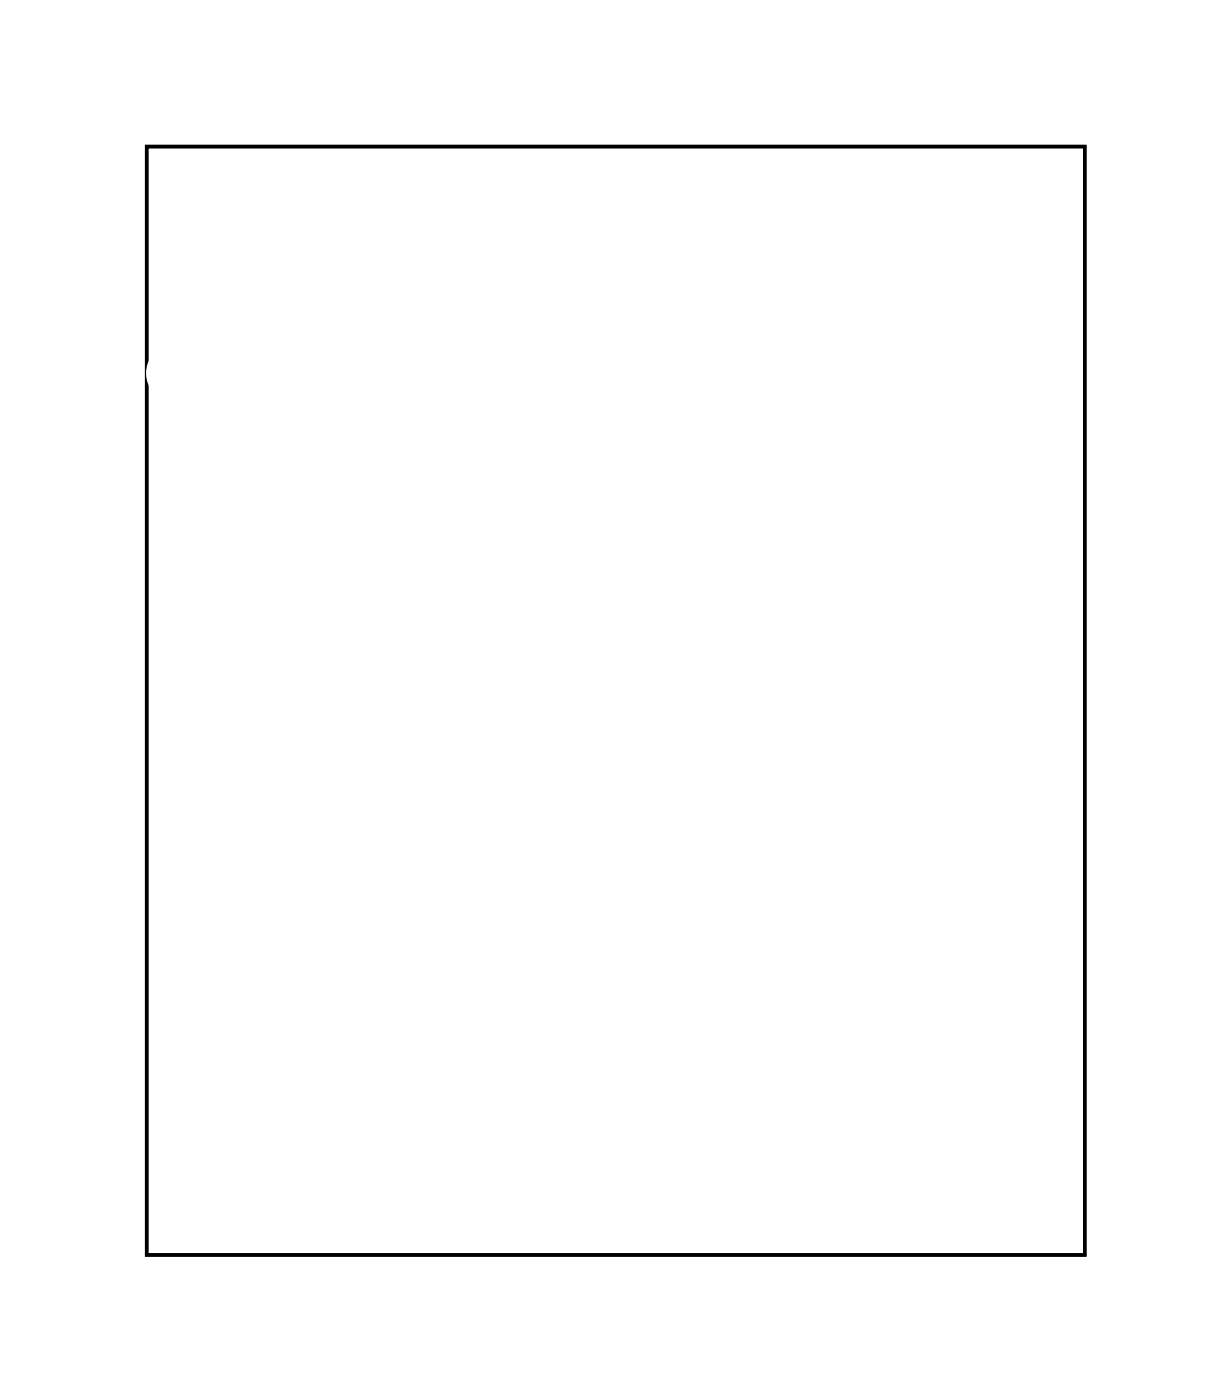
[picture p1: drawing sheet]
<svg xmlns="http://www.w3.org/2000/svg" width="72mm" height="82mm" viewBox="0 0 72 82" stroke-linecap="round" stroke-linejoin="round" font-family="sans-serif">
<path d="M8.6 8.6h54.8v64.8h-54.8z" fill="none" stroke="#000" stroke-width=".2"/>
<path d="M8.6 8.6h54.8v64.8h-54.8z" fill="none" stroke="#000" stroke-width=".06"/>
<circle cx="26.3" cy="22.1" r="1.6" fill="#fff"/>
<circle cx="26.3" cy="22.1" r="1.6" fill="none" stroke="#fff" stroke-width=".25"/>
<circle cx="10.3" cy="21.8" r="1.6" fill="#fff"/>
<circle cx="10.3" cy="21.8" r="1.6" fill="none" stroke="#fff" stroke-width=".25"/>
<circle cx="11" cy="71.1" r="1.6" fill="#fff"/>
<circle cx="11" cy="71.1" r="1.6" fill="none" stroke="#fff" stroke-width=".25"/>
<circle cx="60.8" cy="71.1" r="1.6" fill="#fff"/>
<circle cx="60.8" cy="71.1" r="1.6" fill="none" stroke="#fff" stroke-width=".25"/>
<circle cx="60.8" cy="11.4" r="1.6" fill="#fff"/>
<circle cx="60.8" cy="11.4" r="1.6" fill="none" stroke="#fff" stroke-width=".25"/>
<path d="M32.4 26.2h1.4v1.4h-1.4z" fill="#fff"/>
<path d="M32.4 26.2h1.4v1.4h-1.4z" fill="none" stroke="#fff" stroke-width=".76" stroke-linecap="butt"/>
<circle cx="33.1" cy="21.8" r=".7" fill="#fff"/>
<circle cx="33.1" cy="21.8" r=".7" fill="none" stroke="#fff" stroke-width=".76" stroke-linecap="butt"/>
<circle cx="33.1" cy="24.4" r=".7" fill="#fff"/>
<circle cx="33.1" cy="24.4" r=".7" fill="none" stroke="#fff" stroke-width=".76" stroke-linecap="butt"/>
<circle cx="33.1" cy="26.9" r=".7" fill="#fff"/>
<circle cx="33.1" cy="26.9" r=".7" fill="none" stroke="#fff" stroke-width=".76" stroke-linecap="butt"/>
<circle cx="38.7" cy="23.3" r=".74" fill="#fff"/>
<circle cx="38.7" cy="23.3" r=".74" fill="none" stroke="#fff" stroke-width=".76" stroke-linecap="butt"/>
<circle cx="38.7" cy="20.8" r=".74" fill="#fff"/>
<circle cx="38.7" cy="20.8" r=".74" fill="none" stroke="#fff" stroke-width=".76" stroke-linecap="butt"/>
<circle cx="57.2" cy="23.8" r=".7" fill="#fff"/>
<circle cx="57.2" cy="23.8" r=".7" fill="none" stroke="#fff" stroke-width=".76" stroke-linecap="butt"/>
<circle cx="47.1" cy="23.8" r=".7" fill="#fff"/>
<circle cx="47.1" cy="23.8" r=".7" fill="none" stroke="#fff" stroke-width=".76" stroke-linecap="butt"/>
<circle cx="49.9" cy="30" r=".7" fill="#fff"/>
<circle cx="49.9" cy="30" r=".7" fill="none" stroke="#fff" stroke-width=".76" stroke-linecap="butt"/>
<circle cx="57.5" cy="30" r=".7" fill="#fff"/>
<circle cx="57.5" cy="30" r=".7" fill="none" stroke="#fff" stroke-width=".76" stroke-linecap="butt"/>
<circle cx="59" cy="26.9" r=".7" fill="#fff"/>
<circle cx="59" cy="26.9" r=".7" fill="none" stroke="#fff" stroke-width=".76" stroke-linecap="butt"/>
<circle cx="48.9" cy="26.9" r=".7" fill="#fff"/>
<circle cx="48.9" cy="26.9" r=".7" fill="none" stroke="#fff" stroke-width=".76" stroke-linecap="butt"/>
<path d="M46.1 15h1.5v1.4h-1.5z" fill="#fff"/>
<path d="M46.1 15h1.5v1.4h-1.5z" fill="none" stroke="#fff" stroke-width=".69" stroke-linecap="butt"/>
<circle cx="46.8" cy="15.7" r=".72" fill="#fff"/>
<circle cx="46.8" cy="15.7" r=".72" fill="none" stroke="#fff" stroke-width=".69" stroke-linecap="butt"/>
<circle cx="49.4" cy="15.7" r=".72" fill="#fff"/>
<circle cx="49.4" cy="15.7" r=".72" fill="none" stroke="#fff" stroke-width=".69" stroke-linecap="butt"/>
<circle cx="51.9" cy="15.7" r=".72" fill="#fff"/>
<circle cx="51.9" cy="15.7" r=".72" fill="none" stroke="#fff" stroke-width=".69" stroke-linecap="butt"/>
<circle cx="54.5" cy="15.7" r=".72" fill="#fff"/>
<circle cx="54.5" cy="15.7" r=".72" fill="none" stroke="#fff" stroke-width=".69" stroke-linecap="butt"/>
<circle cx="57" cy="15.7" r=".72" fill="#fff"/>
<circle cx="57" cy="15.7" r=".72" fill="none" stroke="#fff" stroke-width=".69" stroke-linecap="butt"/>
<path d="M40.8 64h1.4v1.5h-1.4z" fill="#fff"/>
<path d="M40.8 64h1.4v1.5h-1.4z" fill="none" stroke="#fff" stroke-width=".69" stroke-linecap="butt"/>
<circle cx="44" cy="64.8" r=".72" fill="#fff"/>
<circle cx="44" cy="64.8" r=".72" fill="none" stroke="#fff" stroke-width=".69" stroke-linecap="butt"/>
<circle cx="44" cy="62.2" r=".72" fill="#fff"/>
<circle cx="44" cy="62.2" r=".72" fill="none" stroke="#fff" stroke-width=".69" stroke-linecap="butt"/>
<circle cx="44" cy="59.7" r=".72" fill="#fff"/>
<circle cx="44" cy="59.7" r=".72" fill="none" stroke="#fff" stroke-width=".69" stroke-linecap="butt"/>
<circle cx="44" cy="57.1" r=".72" fill="#fff"/>
<circle cx="44" cy="57.1" r=".72" fill="none" stroke="#fff" stroke-width=".69" stroke-linecap="butt"/>
<circle cx="44" cy="54.6" r=".72" fill="#fff"/>
<circle cx="44" cy="54.6" r=".72" fill="none" stroke="#fff" stroke-width=".69" stroke-linecap="butt"/>
<circle cx="44" cy="52.1" r=".72" fill="#fff"/>
<circle cx="44" cy="52.1" r=".72" fill="none" stroke="#fff" stroke-width=".69" stroke-linecap="butt"/>
<circle cx="44" cy="49.5" r=".72" fill="#fff"/>
<circle cx="44" cy="49.5" r=".72" fill="none" stroke="#fff" stroke-width=".69" stroke-linecap="butt"/>
<circle cx="44" cy="47" r=".72" fill="#fff"/>
<circle cx="44" cy="47" r=".72" fill="none" stroke="#fff" stroke-width=".69" stroke-linecap="butt"/>
<circle cx="44" cy="44.4" r=".72" fill="#fff"/>
<circle cx="44" cy="44.4" r=".72" fill="none" stroke="#fff" stroke-width=".69" stroke-linecap="butt"/>
<circle cx="44" cy="41.9" r=".72" fill="#fff"/>
<circle cx="44" cy="41.9" r=".72" fill="none" stroke="#fff" stroke-width=".69" stroke-linecap="butt"/>
<circle cx="44" cy="39.4" r=".72" fill="#fff"/>
<circle cx="44" cy="39.4" r=".72" fill="none" stroke="#fff" stroke-width=".69" stroke-linecap="butt"/>
<circle cx="44" cy="36.8" r=".72" fill="#fff"/>
<circle cx="44" cy="36.8" r=".72" fill="none" stroke="#fff" stroke-width=".69" stroke-linecap="butt"/>
<circle cx="44" cy="34.3" r=".72" fill="#fff"/>
<circle cx="44" cy="34.3" r=".72" fill="none" stroke="#fff" stroke-width=".69" stroke-linecap="butt"/>
<circle cx="41.5" cy="64.8" r=".72" fill="#fff"/>
<circle cx="41.5" cy="64.8" r=".72" fill="none" stroke="#fff" stroke-width=".69" stroke-linecap="butt"/>
<circle cx="41.5" cy="62.2" r=".72" fill="#fff"/>
<circle cx="41.5" cy="62.2" r=".72" fill="none" stroke="#fff" stroke-width=".69" stroke-linecap="butt"/>
<circle cx="41.5" cy="59.7" r=".72" fill="#fff"/>
<circle cx="41.5" cy="59.7" r=".72" fill="none" stroke="#fff" stroke-width=".69" stroke-linecap="butt"/>
<circle cx="41.5" cy="57.1" r=".72" fill="#fff"/>
<circle cx="41.5" cy="57.1" r=".72" fill="none" stroke="#fff" stroke-width=".69" stroke-linecap="butt"/>
<circle cx="41.5" cy="54.6" r=".72" fill="#fff"/>
<circle cx="41.5" cy="54.6" r=".72" fill="none" stroke="#fff" stroke-width=".69" stroke-linecap="butt"/>
<circle cx="41.5" cy="52.1" r=".72" fill="#fff"/>
<circle cx="41.5" cy="52.1" r=".72" fill="none" stroke="#fff" stroke-width=".69" stroke-linecap="butt"/>
<circle cx="41.5" cy="49.5" r=".72" fill="#fff"/>
<circle cx="41.5" cy="49.5" r=".72" fill="none" stroke="#fff" stroke-width=".69" stroke-linecap="butt"/>
<circle cx="41.5" cy="47" r=".72" fill="#fff"/>
<circle cx="41.5" cy="47" r=".72" fill="none" stroke="#fff" stroke-width=".69" stroke-linecap="butt"/>
<circle cx="41.5" cy="44.4" r=".72" fill="#fff"/>
<circle cx="41.5" cy="44.4" r=".72" fill="none" stroke="#fff" stroke-width=".69" stroke-linecap="butt"/>
<circle cx="41.5" cy="41.9" r=".72" fill="#fff"/>
<circle cx="41.5" cy="41.9" r=".72" fill="none" stroke="#fff" stroke-width=".69" stroke-linecap="butt"/>
<circle cx="41.5" cy="39.4" r=".72" fill="#fff"/>
<circle cx="41.5" cy="39.4" r=".72" fill="none" stroke="#fff" stroke-width=".69" stroke-linecap="butt"/>
<circle cx="41.5" cy="36.8" r=".72" fill="#fff"/>
<circle cx="41.5" cy="36.8" r=".72" fill="none" stroke="#fff" stroke-width=".69" stroke-linecap="butt"/>
<circle cx="41.5" cy="34.3" r=".72" fill="#fff"/>
<circle cx="41.5" cy="34.3" r=".72" fill="none" stroke="#fff" stroke-width=".69" stroke-linecap="butt"/>
<circle cx="16.1" cy="22.3" r=".57" fill="#fff"/>
<circle cx="16.1" cy="22.3" r=".57" fill="none" stroke="#fff" stroke-width=".51"/>
<circle cx="17.4" cy="24.9" r=".57" fill="#fff"/>
<circle cx="17.4" cy="24.9" r=".57" fill="none" stroke="#fff" stroke-width=".51"/>
<circle cx="18.6" cy="22.3" r=".57" fill="#fff"/>
<circle cx="18.6" cy="22.3" r=".57" fill="none" stroke="#fff" stroke-width=".51"/>
<circle cx="19.9" cy="24.9" r=".57" fill="#fff"/>
<circle cx="19.9" cy="24.9" r=".57" fill="none" stroke="#fff" stroke-width=".51"/>
<circle cx="14.2" cy="16" r="1.6" fill="#fff"/>
<circle cx="14.2" cy="16" r="1.6" fill="none" stroke="#fff" stroke-width=".25"/>
<circle cx="21.8" cy="16" r="1.6" fill="#fff"/>
<circle cx="21.8" cy="16" r="1.6" fill="none" stroke="#fff" stroke-width=".25"/>
<path d="M54.5 37.1h1.4v1.5h-1.4z" fill="#fff"/>
<path d="M54.5 37.1h1.4v1.5h-1.4z" fill="none" stroke="#fff" stroke-width=".69" stroke-linecap="butt"/>
<circle cx="52.7" cy="37.8" r=".72" fill="#fff"/>
<circle cx="52.7" cy="37.8" r=".72" fill="none" stroke="#fff" stroke-width=".69" stroke-linecap="butt"/>
<circle cx="52.7" cy="40.4" r=".72" fill="#fff"/>
<circle cx="52.7" cy="40.4" r=".72" fill="none" stroke="#fff" stroke-width=".69" stroke-linecap="butt"/>
<circle cx="52.7" cy="42.9" r=".72" fill="#fff"/>
<circle cx="52.7" cy="42.9" r=".72" fill="none" stroke="#fff" stroke-width=".69" stroke-linecap="butt"/>
<circle cx="52.7" cy="45.5" r=".72" fill="#fff"/>
<circle cx="52.7" cy="45.5" r=".72" fill="none" stroke="#fff" stroke-width=".69" stroke-linecap="butt"/>
<circle cx="52.7" cy="48" r=".72" fill="#fff"/>
<circle cx="52.7" cy="48" r=".72" fill="none" stroke="#fff" stroke-width=".69" stroke-linecap="butt"/>
<circle cx="52.7" cy="50.5" r=".72" fill="#fff"/>
<circle cx="52.7" cy="50.5" r=".72" fill="none" stroke="#fff" stroke-width=".69" stroke-linecap="butt"/>
<circle cx="52.7" cy="53.1" r=".72" fill="#fff"/>
<circle cx="52.7" cy="53.1" r=".72" fill="none" stroke="#fff" stroke-width=".69" stroke-linecap="butt"/>
<circle cx="55.2" cy="37.8" r=".72" fill="#fff"/>
<circle cx="55.2" cy="37.8" r=".72" fill="none" stroke="#fff" stroke-width=".69" stroke-linecap="butt"/>
<circle cx="55.2" cy="40.4" r=".72" fill="#fff"/>
<circle cx="55.2" cy="40.4" r=".72" fill="none" stroke="#fff" stroke-width=".69" stroke-linecap="butt"/>
<circle cx="55.2" cy="42.9" r=".72" fill="#fff"/>
<circle cx="55.2" cy="42.9" r=".72" fill="none" stroke="#fff" stroke-width=".69" stroke-linecap="butt"/>
<circle cx="55.2" cy="45.5" r=".72" fill="#fff"/>
<circle cx="55.2" cy="45.5" r=".72" fill="none" stroke="#fff" stroke-width=".69" stroke-linecap="butt"/>
<circle cx="55.2" cy="48" r=".72" fill="#fff"/>
<circle cx="55.2" cy="48" r=".72" fill="none" stroke="#fff" stroke-width=".69" stroke-linecap="butt"/>
<circle cx="55.2" cy="50.5" r=".72" fill="#fff"/>
<circle cx="55.2" cy="50.5" r=".72" fill="none" stroke="#fff" stroke-width=".69" stroke-linecap="butt"/>
<circle cx="55.2" cy="53.1" r=".72" fill="#fff"/>
<circle cx="55.2" cy="53.1" r=".72" fill="none" stroke="#fff" stroke-width=".69" stroke-linecap="butt"/>
<path d="M37.7 15h1.5v1.4h-1.5z" fill="#fff"/>
<path d="M37.7 15h1.5v1.4h-1.5z" fill="none" stroke="#fff" stroke-width=".69" stroke-linecap="butt"/>
<circle cx="38.5" cy="15.7" r=".72" fill="#fff"/>
<circle cx="38.5" cy="15.7" r=".72" fill="none" stroke="#fff" stroke-width=".69" stroke-linecap="butt"/>
<circle cx="41" cy="15.7" r=".72" fill="#fff"/>
<circle cx="41" cy="15.7" r=".72" fill="none" stroke="#fff" stroke-width=".69" stroke-linecap="butt"/>
<circle cx="35.2" cy="16" r=".72" fill="#fff"/>
<circle cx="35.2" cy="16" r=".72" fill="none" stroke="#fff" stroke-width=".69" stroke-linecap="butt"/>
<path d="M34.2 15v1.9h1.9v-1.9zM34.6 16a.55 .55 0 0 1 1.1 0 .55 .55 0 0 1-1.1 0z" fill="#fff"/>
<g fill="none" stroke="#fff" stroke-width=".25">
<path d="M34.2 15h1.9v1.9h-1.9z"/>
<circle cx="35.2" cy="16" r=".51"/>
</g>
<circle cx="32.6" cy="16" r=".72" fill="#fff"/>
<circle cx="32.6" cy="16" r=".72" fill="none" stroke="#fff" stroke-width=".69" stroke-linecap="butt"/>
<circle cx="30.1" cy="16" r=".72" fill="#fff"/>
<circle cx="30.1" cy="16" r=".72" fill="none" stroke="#fff" stroke-width=".69" stroke-linecap="butt"/>
<circle cx="53.9" cy="20.3" r=".7" fill="#fff"/>
<circle cx="53.9" cy="20.3" r=".7" fill="none" stroke="#fff" stroke-width=".76" stroke-linecap="butt"/>
<circle cx="43.8" cy="20.3" r=".7" fill="#fff"/>
<circle cx="43.8" cy="20.3" r=".7" fill="none" stroke="#fff" stroke-width=".76" stroke-linecap="butt"/>
</svg>
